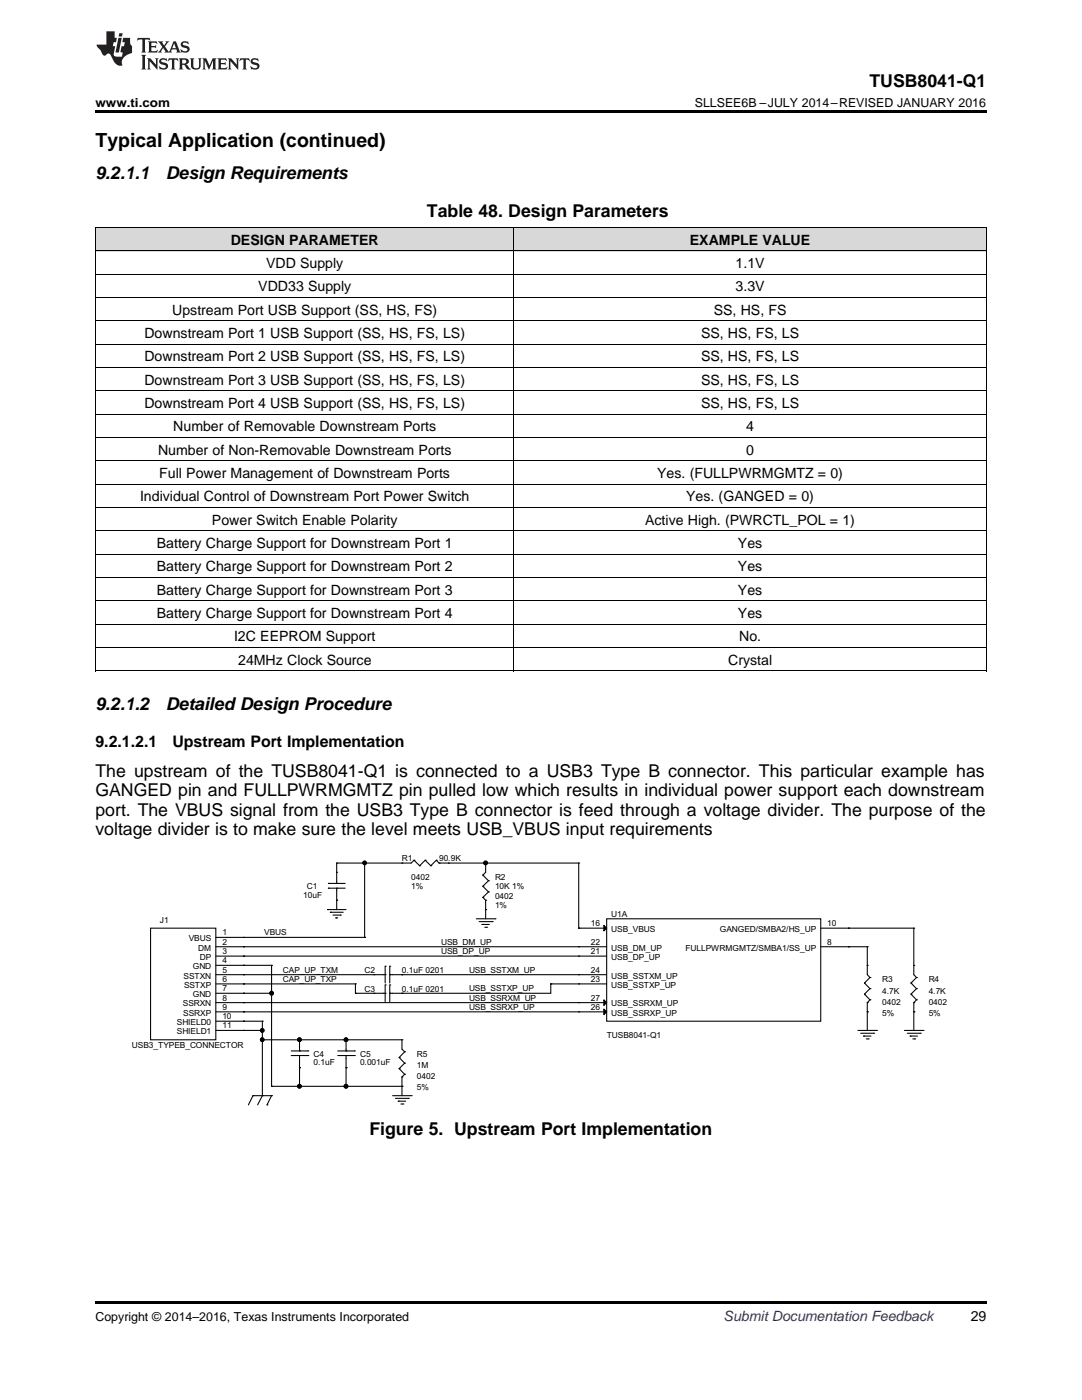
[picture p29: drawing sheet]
<svg xmlns="http://www.w3.org/2000/svg" width="216mm" height="279mm" viewBox="0 0 216 279" stroke-linecap="round" stroke-linejoin="round" font-family="sans-serif">
<defs><g id="words">
<text font-size="3.9" x="19" y="29.3">Typical Application (continued)</text>
<g font-size="3.5">
<text x="173.5" y="17.3">TUSB8041-Q1</text>
<text x="19" y="35.6">9.2.1.1</text>
<text x="33.1" y="35.6">Design Requirements</text>
<text x="85.2" y="43.4">Table 48. Design Parameters</text>
<text x="19" y="141.7">9.2.1.2</text>
<text x="33.1" y="141.7">Detailed Design Procedure</text>
<text x="19" y="155">The upstream of the TUSB8041-Q1 is connected to a USB3 Type B connector. This particular example has</text>
<text x="19" y="158.9">GANGED pin and FULLPWRMGMTZ pin pulled low which results in individual power support each downstream</text>
<text x="19" y="162.8">port. The VBUS signal from the USB3 Type B connector is feed through a voltage divider. The purpose of the</text>
<text x="19" y="166.7">voltage divider is to make sure the level meets USB_VBUS input requirements</text>
<text x="73.7" y="226.4">Figure 5. Upstream Port Implementation</text>
</g>
<g font-size="3.2">
<text x="19" y="149">9.2.1.2.1</text>
<text x="34.4" y="149">Upstream Port Implementation</text>
</g>
<g font-size="2.8">
<text x="46" y="48.9">DESIGN PARAMETER</text>
<text x="53.1" y="53.5">VDD Supply</text>
<text x="137.7" y="48.9">EXAMPLE VALUE</text>
<text x="146.8" y="53.5">1.1V</text>
<text x="51.5" y="58.2">VDD33 Supply</text>
<text x="146.8" y="58.2">3.3V</text>
<text x="34.4" y="62.8">Upstream Port USB Support (SS, HS, FS)</text>
<text x="142.4" y="62.8">SS, HS, FS</text>
<text x="28.8" y="67.5">Downstream Port 1 USB Support (SS, HS, FS, LS)</text>
<text x="139.9" y="67.5">SS, HS, FS, LS</text>
<text x="28.8" y="72.1">Downstream Port 2 USB Support (SS, HS, FS, LS)</text>
<text x="28.8" y="76.8">Downstream Port 3 USB Support (SS, HS, FS, LS)</text>
<text x="139.9" y="72.1">SS, HS, FS, LS</text>
<text x="139.9" y="76.8">SS, HS, FS, LS</text>
<text x="28.8" y="81.5">Downstream Port 4 USB Support (SS, HS, FS, LS)</text>
<text x="139.9" y="81.5">SS, HS, FS, LS</text>
<text x="34.6" y="86.1">Number of Removable Downstream Ports</text>
<text x="148.9" y="86.1">4</text>
<text x="31.5" y="90.8">Number of Non-Removable Downstream Ports</text>
<text x="31.8" y="95.4">Full Power Management of Downstream Ports</text>
<text x="131.1" y="95.4">Yes. (FULLPWRMGMTZ = 0)</text>
<text x="148.9" y="90.8">0</text>
<text x="27.9" y="100.1">Individual Control of Downstream Port Power Switch</text>
<text x="136.9" y="100.1">Yes. (GANGED = 0)</text>
<text x="42.3" y="104.7">Power Switch Enable Polarity</text>
<text x="128.7" y="104.7">Active High. (PWRCTL_POL = 1)</text>
<text x="31.3" y="109.4">Battery Charge Support for Downstream Port 1</text>
<text x="147.2" y="109.4">Yes</text>
<text x="31.3" y="114.1">Battery Charge Support for Downstream Port 2</text>
<text x="31.3" y="118.7">Battery Charge Support for Downstream Port 3</text>
<text x="147.2" y="114.1">Yes</text>
<text x="147.2" y="118.7">Yes</text>
<text x="31.3" y="123.4">Battery Charge Support for Downstream Port 4</text>
<text x="147.2" y="123.4">Yes</text>
<text x="46.7" y="128">I2C EEPROM Support</text>
<text x="147.5" y="128">No.</text>
<text x="47.5" y="132.7">24MHz Clock Source</text>
<text x="145.3" y="132.7">Crystal</text>
<text x="193.7" y="263.6">29</text>
</g>
<text font-size="2.8" fill="#0000c8" x="144.4" y="263.6">Submit Documentation Feedback</text>
<g font-size="2.5">
<text x="19" y="21.4">www.ti.com</text>
<text x="138.6" y="21.4">SLLSEE6B –JULY 2014–REVISED JANUARY 2016</text>
<text x="19" y="263.6">Copyright © 2014–2016, Texas Instruments Incorporated</text>
</g>
<g font-size="1.7">
<text x="80.2" y="171.9">R1</text>
<text x="87.6" y="171.9">90.9K</text>
<text x="60.5" y="179.2">10uF</text>
<text x="61.3" y="177.5">C1</text>
<text x="82" y="175.6">0402</text>
<text x="82" y="177.5">1%</text>
<text x="98.8" y="175.6">R2</text>
<text x="98.8" y="177.5">10K 1%</text>
<text x="98.8" y="179.3">0402</text>
<text x="31.9" y="184.2">J1</text>
<text x="98.8" y="181.2">1%</text>
<text x="117.9" y="184.8">16</text>
<text x="122" y="183.1">U1A</text>
<text x="165.1" y="184.8">10</text>
<text x="37.7" y="187.8">VBUS</text>
<text x="39.6" y="189.7">DM</text>
<text x="39.9" y="191.6">DP</text>
<text x="44.4" y="186.7">1</text>
<text x="44.4" y="190.4">3</text>
<text x="44.4" y="188.5">2</text>
<text x="52.7" y="186.7">VBUS</text>
<text x="88" y="190.4">USB_DP_UP</text>
<text x="88" y="188.6">USB_DM_UP</text>
<text x="117.9" y="190.4">21</text>
<text x="117.9" y="188.5">22</text>
<text x="122" y="186">USB_VBUS</text>
<text x="122" y="191.6">USB_DP_UP</text>
<text x="122" y="189.7">USB_DM_UP</text>
<text x="136.8" y="189.7">FULLPWRMGMTZ/SMBA1/SS_UP</text>
<text x="143.6" y="186">GANGED/SMBA2/HS_UP</text>
<text x="165.1" y="188.5">8</text>
<text x="36.6" y="195.3">SSTXN</text>
<text x="36.7" y="197.1">SSTXP</text>
<text x="38.5" y="193.4">GND</text>
<text x="44.4" y="195.9">6</text>
<text x="44.4" y="194.1">5</text>
<text x="44.4" y="192.2">4</text>
<text x="44.4" y="197.8">7</text>
<text x="56.4" y="194.1">CAP_UP_TXM</text>
<text x="56.4" y="196">CAP_UP_TXP</text>
<text x="72.8" y="197.9">C3</text>
<text x="72.8" y="194.2">C2</text>
<text x="80.2" y="197.9">0.1uF 0201</text>
<text x="80.2" y="194.2">0.1uF 0201</text>
<text x="93.6" y="197.8">USB_SSTXP_UP</text>
<text x="93.6" y="194.1">USB_SSTXM_UP</text>
<text x="117.9" y="195.9">23</text>
<text x="117.9" y="194.1">24</text>
<text x="122" y="197.1">USB_SSTXP_UP</text>
<text x="122" y="195.3">USB_SSTXM_UP</text>
<text x="176" y="196.1">R3</text>
<text x="185.3" y="196.1">R4</text>
<text x="36.5" y="200.9">SSRXN</text>
<text x="36.6" y="202.7">SSRXP</text>
<text x="38.5" y="199">GND</text>
<text x="44.4" y="203.4">10</text>
<text x="44.4" y="201.5">9</text>
<text x="44.4" y="199.7">8</text>
<text x="93.6" y="201.6">USB_SSRXP_UP</text>
<text x="93.6" y="199.7">USB_SSRXM_UP</text>
<text x="117.9" y="201.5">26</text>
<text x="117.9" y="199.7">27</text>
<text x="122" y="202.7">USB_SSRXP_UP</text>
<text x="122" y="200.9">USB_SSRXM_UP</text>
<text x="176" y="198.3">4.7K</text>
<text x="176" y="200.5">0402</text>
<text x="176" y="202.7">5%</text>
<text x="185.3" y="198.3">4.7K</text>
<text x="185.3" y="200.5">0402</text>
<text x="185.3" y="202.7">5%</text>
<text x="26.3" y="209.1">USB3_TYPEB_CONNECTOR</text>
<text x="35.3" y="204.6">SHIELD0</text>
<text x="35.3" y="206.4">SHIELD1</text>
<text x="44.4" y="205.2">11</text>
<text x="121.1" y="207.2">TUSB8041-Q1</text>
<text x="62.6" y="210.9">C4</text>
<text x="62.6" y="212.6">0.1uF</text>
<text x="71.8" y="210.9">C5</text>
<text x="71.8" y="212.6">0.001uF</text>
<text x="83.2" y="210.9">R5</text>
<text x="83.2" y="213.1">1M</text>
<text x="83.2" y="215.4">0402</text>
<text x="83.2" y="217.6">5%</text>
</g>
</g></defs>
<g fill="#d8d8d8">
<path d="M19 45.5h83.6v4.6h-83.6z"/>
<path d="M102.6 45.5h94.2v4.6h-94.2z"/>
</g>
<path d="M19 22h177.8v.5h-177.8zM19 259.7h177.8v.5h-177.8z" fill="#000"/>
<g fill="none" stroke="#000" stroke-width=".21">
<path d="M65.5 177.3h.1M65.5 176.3h.1M65.5 177.3h3.4M65.5 176.3h3.4M67.2 179.7h.1M67.2 172.2h.1M67.2 176.3h.1M67.2 177.3h.1M67.2 174.1h.1M67.2 176.3v-4.1h14.8l.6-.5 1.1 1.1 1.1-1.1 1.2 1.1 1.1-1.1 .5 .5h27.9v13h5.6M67.2 177.3v4.2M72.8 172.2h.1"/>
<path d="M72.8 172.2v14.9h-29.7M80.2 172.2h.1M82.6 171.7h.1M83.7 172.8h.1M84.8 171.7h.1M86 172.8h.1M87.1 171.7h.1M87.6 172.2h.1M89.5 172.2h.1M96.3 174.6h.1M96.3 176.9h.1M96.3 179.1h.1"/>
<path d="M96.9 172.2h.1M96.9 179.7h.1M96.9 172.2v1.9l-.6 .5 1.2 1.2-1.2 1.1 1.2 1.1-1.2 1.1 .6 .6v3.7M97.5 175.8h.1M97.5 178h.1M115.5 172.2h.1M30 185.2h13.1v22.3h-13.1zM43.1 192.7h11.1v24.1h26M43.1 198.2h11.1M43.1 196.4h27.8v1.8h6M43.1 194.5h33.8M43.1 190.8h78"/>
<path d="M43.1 188.9h78M48.6 198.2h.1M48.6 192.7h.1M48.6 194.5h.1M48.6 196.4h.1M48.6 190.8h.1M48.6 188.9h.1M48.6 187.1h.1M54.2 192.7h.1M54.2 198.2h.1M65.3 181.5h.1M65.3 181.5h3.8"/>
<path d="M65.9 182.1h.1M65.9 182.1h2.6M66.4 182.6h1.5M67 183.2h.1M67 183.2h.4M67.9 182.6h.1M70.9 198.2h.1M70.9 196.4h.1M72.8 187.1h.1M74.6 198.2h.1M74.6 194.5h.1M76.9 198.2h.1"/>
<path d="M76.9 196.6h.1M76.9 194.5h.1M76.9 192.8h.1M76.9 192.8v3.4M76.9 196.6v3.3M77.8 196.6h.1M77.8 198.2h.1M77.8 192.8h.1M77.8 194.5h.1M77.8 194.5h43.3M77.8 192.8v3.4M77.8 196.6v3.3"/>
<path d="M80.2 198.2h.1M80.2 194.5h.1M95 183.4h3.8M95.6 183.9h2.6M96.2 184.5h.1M96.2 184.5h1.4M96.7 185.1h.4M96.9 181.5h.1M97.1 185.1h.1M98.2 183.9h.1M98.8 183.4h.1M109.9 196.4h.1"/>
<path d="M115.5 185.2h.1M115.5 190.8h.1M115.5 188.9h.1M115.5 196.4h.1M115.5 194.5h.1M120.5 184.7l.6 .5-.6 .6zM120.5 199.5l.6 .6-.6 .6zM121.1 183.4h42.7v20.4h-42.7zM121.1 196.4h-11.2v1.8h-32.1M163.8 188.9h9.3v5.6l.5 .6-1.1 1.1 1.1 1.1-1.1 1.1 1.1 1.1-.5 .6v5.5M163.8 185.2h18.5v9.3l.6 .6-1.1 1.1 1.1 1.1-1.1 1.1 1.1 1.1-.6 .6v5.5M169.3 188.9h.1"/>
<path d="M169.3 185.2h.1M172.5 196.2h.1M172.5 198.4h.1M173.1 188.9h.1M173.1 192.7h.1M173.6 195.1h.1M173.6 197.3h.1M173.6 199.5h.1M181.8 196.2h.1M181.8 198.4h.1M182.3 185.2h.1M182.3 192.7h.1"/>
<path d="M182.9 195.1h.1M182.9 197.3h.1M182.9 199.5h.1M43.1 203.8h9.3v14.9l-1 1.8M43.1 205.6h9.3M43.1 201.9h78M43.1 200.1h78M48.6 205.6h.1M48.6 203.8h.1M48.6 201.9h.1M48.6 200.1h.1M50.5 218.7h.1"/>
<path d="M52.4 207.5h.1M52.4 205.6h.1M52.4 203.8h.1M52.4 218.7h.1M52.4 207.5h27.8v1.9l.5 .5-1.1 1.1 1.1 1.2-1.1 1.1 1.1 1.1-.5 .5v3.8M54.2 216.8h.1M54.2 218.7h.1M58.1 210.7h3.3M58.1 209.7h3.3M59.8 213.1h.1M59.8 216.8h.1M59.8 207.5h.1"/>
<path d="M59.8 209.7h.1M59.8 210.7h.1M59.8 207.5v2.2M59.8 210.7v6.1M61.4 210.7h.1M61.4 209.7h.1M67.4 210.7h3.3M67.4 209.7h3.3M69.1 207.5h.1M69.1 213.1h.1M69.1 216.8h.1M69.1 209.7h.1"/>
<path d="M69.1 210.7h.1M69.1 207.5v2.2M69.1 210.7v6.1M70.7 210.7h.1M70.7 209.7h.1M78.3 218.7h3.7M78.9 219.2h2.6M79.5 219.8h.1M79.5 219.8h1.4M79.6 211h.1M79.6 213.3h.1M80.2 216.8h.1"/>
<path d="M80.2 214.9h.1M80.2 207.5h.1M80.7 209.9h.1M80.7 212.2h.1M80.7 214.4h.1M81.5 219.2h.1M82 218.7h.1M115.5 201.9h.1M115.5 200.1h.1M120.5 201.4l.6 .5-.6 .6zM171.2 205.6h3.7M171.7 206.2h2.6"/>
<path d="M172.3 206.8h.1M172.3 206.8h1.5M172.8 207.3h.4M173.1 201.9h.1M173.1 200.1h.1M173.2 207.3h.1M174.3 206.2h.1M174.9 205.6h.1M180.5 205.6h3.7M181 206.2h2.6M181.6 206.8h.1M181.6 206.8h1.5"/>
<path d="M182.1 207.3h.4M182.3 201.9h.1M182.3 200.1h.1M182.5 207.3h.1M183.6 206.2h.1M184.2 205.6h.1M49.6 220.5l.9-1.8h3.7l-.9 1.8M53.3 220.5h.1M80 220.3h.4M80.4 220.3h.1"/>
<circle cx="72.8" cy="172.2" r=".36"/>
<circle cx="96.9" cy="172.2" r=".36"/>
<circle cx="54.2" cy="198.2" r=".36"/>
<circle cx="52.3" cy="207.5" r=".36"/>
<circle cx="52.3" cy="205.6" r=".36"/>
<circle cx="59.8" cy="207.5" r=".37"/>
<circle cx="59.8" cy="216.8" r=".37"/>
<circle cx="69" cy="207.5" r=".37"/>
<circle cx="69" cy="216.8" r=".37"/>
</g>
<g fill="#000">
<path d="M120.5 184.7l.6 .5-.6 .6zM120.5 201.4l.6 .5-.6 .6zM120.5 199.5l.6 .6-.6 .6z"/>
<circle cx="72.8" cy="172.2" r=".36"/>
<circle cx="96.9" cy="172.2" r=".36"/>
<circle cx="54.2" cy="198.2" r=".36"/>
<circle cx="52.3" cy="207.5" r=".36"/>
<circle cx="52.3" cy="205.6" r=".36"/>
<circle cx="59.8" cy="207.5" r=".37"/>
<circle cx="59.8" cy="216.8" r=".37"/>
<circle cx="69" cy="207.5" r=".37"/>
<circle cx="69" cy="216.8" r=".37"/>
</g>
<g fill="none" stroke="#000" stroke-width=".2">
<path d="M19 59.4h177.8M19 54.7h177.8M19 50.1h177.8M19 45.4h177.8M19.1 45.5v88.4M102.5 45.5v88.4M196.8 45.5v88.4M19 78h177.8M19 73.4h177.8M19 68.7h177.8M19 64h177.8M19 96.6h177.8"/>
<path d="M19 92h177.8M19 87.3h177.8M19 82.7h177.8M19 119.9h177.8M19 115.3h177.8M19 110.6h177.8M19 106h177.8M19 101.3h177.8M19 133.9h177.8M19 129.2h177.8M19 124.6h177.8"/>
</g>
<g fill="#231f20">
<path d="M27.5 7.6l-.1 .5 .4-.2h.6v.1v2.1l-.2 .4h1l-.3-.4v-2.1l.1-.1h.5l.5 .2-.2-.5zM29.5 8.3l.2 .3v1.5l-.2 .4h1.8l.2-.6a1.04 1.04 0 0 1-1.3 .2v-.7h.6l.3 .2v-.6l-.3 .2h-.6v-.6l.8-.1 .4 .3-.2-.5zM31.5 8.3l.9 1.1-.9 1.1h.8l-.2-.2 .5-.7 .4 .7-.2 .2h1.5l-.1-.2 .1-.4h.9l.1 .4-.2 .2h1l-.3-.3-.7-1.9h-.5l-.9 2-.8-1 .9-1h-.8l.1 .3-.3 .5-.4-.6 .2-.2zM34.7 8.6l.4 1h-.7zM36.3 8.4a.63 .63 0 0 0-.2 .7 .63 .63 0 0 0 .6 .4l.6 .2 .1 .2a.75 .75 0 0 1-.7 .4 .75 .75 0 0 1-.6-.5l.1 .7 .1-.1a1.11 1.11 0 0 0 1.5-.6 1.13 1.13 0 0 0-1.2-.8l-.1-.4a1.04 1.04 0 0 1 1.2 .2l-.2-.5-.1 .1-.5-.2zM28.2 10.9l.2 .4v2.2l-.2 .4h1l-.3-.4v-2.2l.3-.4zM29.3 11.6l.3 .4v1.5l-.3 .4h.8l-.2-.4v-1.3l1.5 1.7v-1.9l.2-.4h-.7l.2 .4v.9l-1.1-1.3zM32 11.8a.62 .62 0 0 0-.2 .7 .62 .62 0 0 0 .6 .4l.6 .1 .1 .3a.76 .76 0 0 1-.7 .3 .76 .76 0 0 1-.6-.4l.1 .7 .1-.1a1.11 1.11 0 0 0 1.5-.6 1.13 1.13 0 0 0-1.2-.8l-.1-.4a1.04 1.04 0 0 1 1.2 .2l-.2-.6-.1 .1-.5-.1zM33.7 11.6l-.2 .6a.61 .61 0 0 1 .8-.3v1.6l-.2 .4h.9l-.2-.4v-1.6a.63 .63 0 0 1 .8 .3l-.2-.6zM35.6 11.6l.3 .4v1.5l-.3 .4h1l-.2-.2v-.8l.5 .2a.76 .76 0 0 0 1.2 .7l-1-1a.58 .58 0 0 0 .6-.5 .58 .58 0 0 0-.5-.6zM36.4 11.9h.1a.45 .45 0 0 1 .5 .1 .45 .45 0 0 1 .1 .5l-.7 .2zM37.9 11.6l.2 .2a2.17 2.17 0 0 0 .3 1.9 .99 .99 0 0 0 1.6-.6v-1.1l.2-.4h-.7l.2 .2a1.92 1.92 0 0 1-.2 1.8 .6 .6 0 0 1-.9-.5v-1.1l.2-.4zM40.4 11.6l.2 .4v1.5l-.2 .4h.7l-.2-.4v-1.4l.8 1.8 .8-1.8v1.4l-.2 .4h.9l-.2-.4v-1.5l.2-.4h-.8l-.6 1.5-.6-1.5zM43.4 11.6l.2 .4v1.5l-.2 .4h1.8l.2-.6a1.04 1.04 0 0 1-1.3 .1v-.6h.5l.4 .2v-.6l-.4 .2h-.5v-.7h.8l.3 .3-.1-.6zM45.5 11.6l.2 .4v1.5l-.2 .4h.7l-.2-.4v-1.3l1.5 1.7v-1.9l.2-.4h-.7l.2 .4v.9l-1.1-1.3zM47.9 11.6l-.1 .6a.61 .61 0 0 1 .8-.3v1.6l-.3 .4h1l-.3-.4 .1-1.6a.63 .63 0 0 1 .7 .3l-.1-.6zM50.2 11.8a.62 .62 0 0 0-.2 .7 .62 .62 0 0 0 .6 .4l.6 .1 .2 .3a.76 .76 0 0 1-.8 .3 .76 .76 0 0 1-.6-.4l.1 .7 .2-.1a1.11 1.11 0 0 0 1.5-.6 1.13 1.13 0 0 0-1.3-.8l-.1-.4a1.04 1.04 0 0 1 1.2 .2l-.1-.6-.2 .1-.5-.1z"/>
<path d="M21.2 6.3v2.6h-1.9l.1 .4 .7 .9a.91 .91 0 0 0 1 .8 .56 .56 0 0 1 .5-.3 .56 .56 0 0 1 .5 .3l.4 .8a1.53 1.53 0 0 0 1.9 1.2 1.54 1.54 0 0 1 1-2.1l.9-.3v-1.4a1.52 1.52 0 0 1-.3-1.6h-1.4l-.2 .8h.5l-.2 .8h-.4l-.2 1v.2l.4 .1-.2 .8a1.93 1.93 0 0 1-1.6-.3l.3-1.8h-.5l.2-.8h.4l.2-.8h-.4v-1.3zM23.6 7.6l-.6 2.9h.7l.6-2.9zM23.8 6.6l-.1 .7h.6l.2-.7z"/>
</g>
<use href="#words"/>
</svg>
